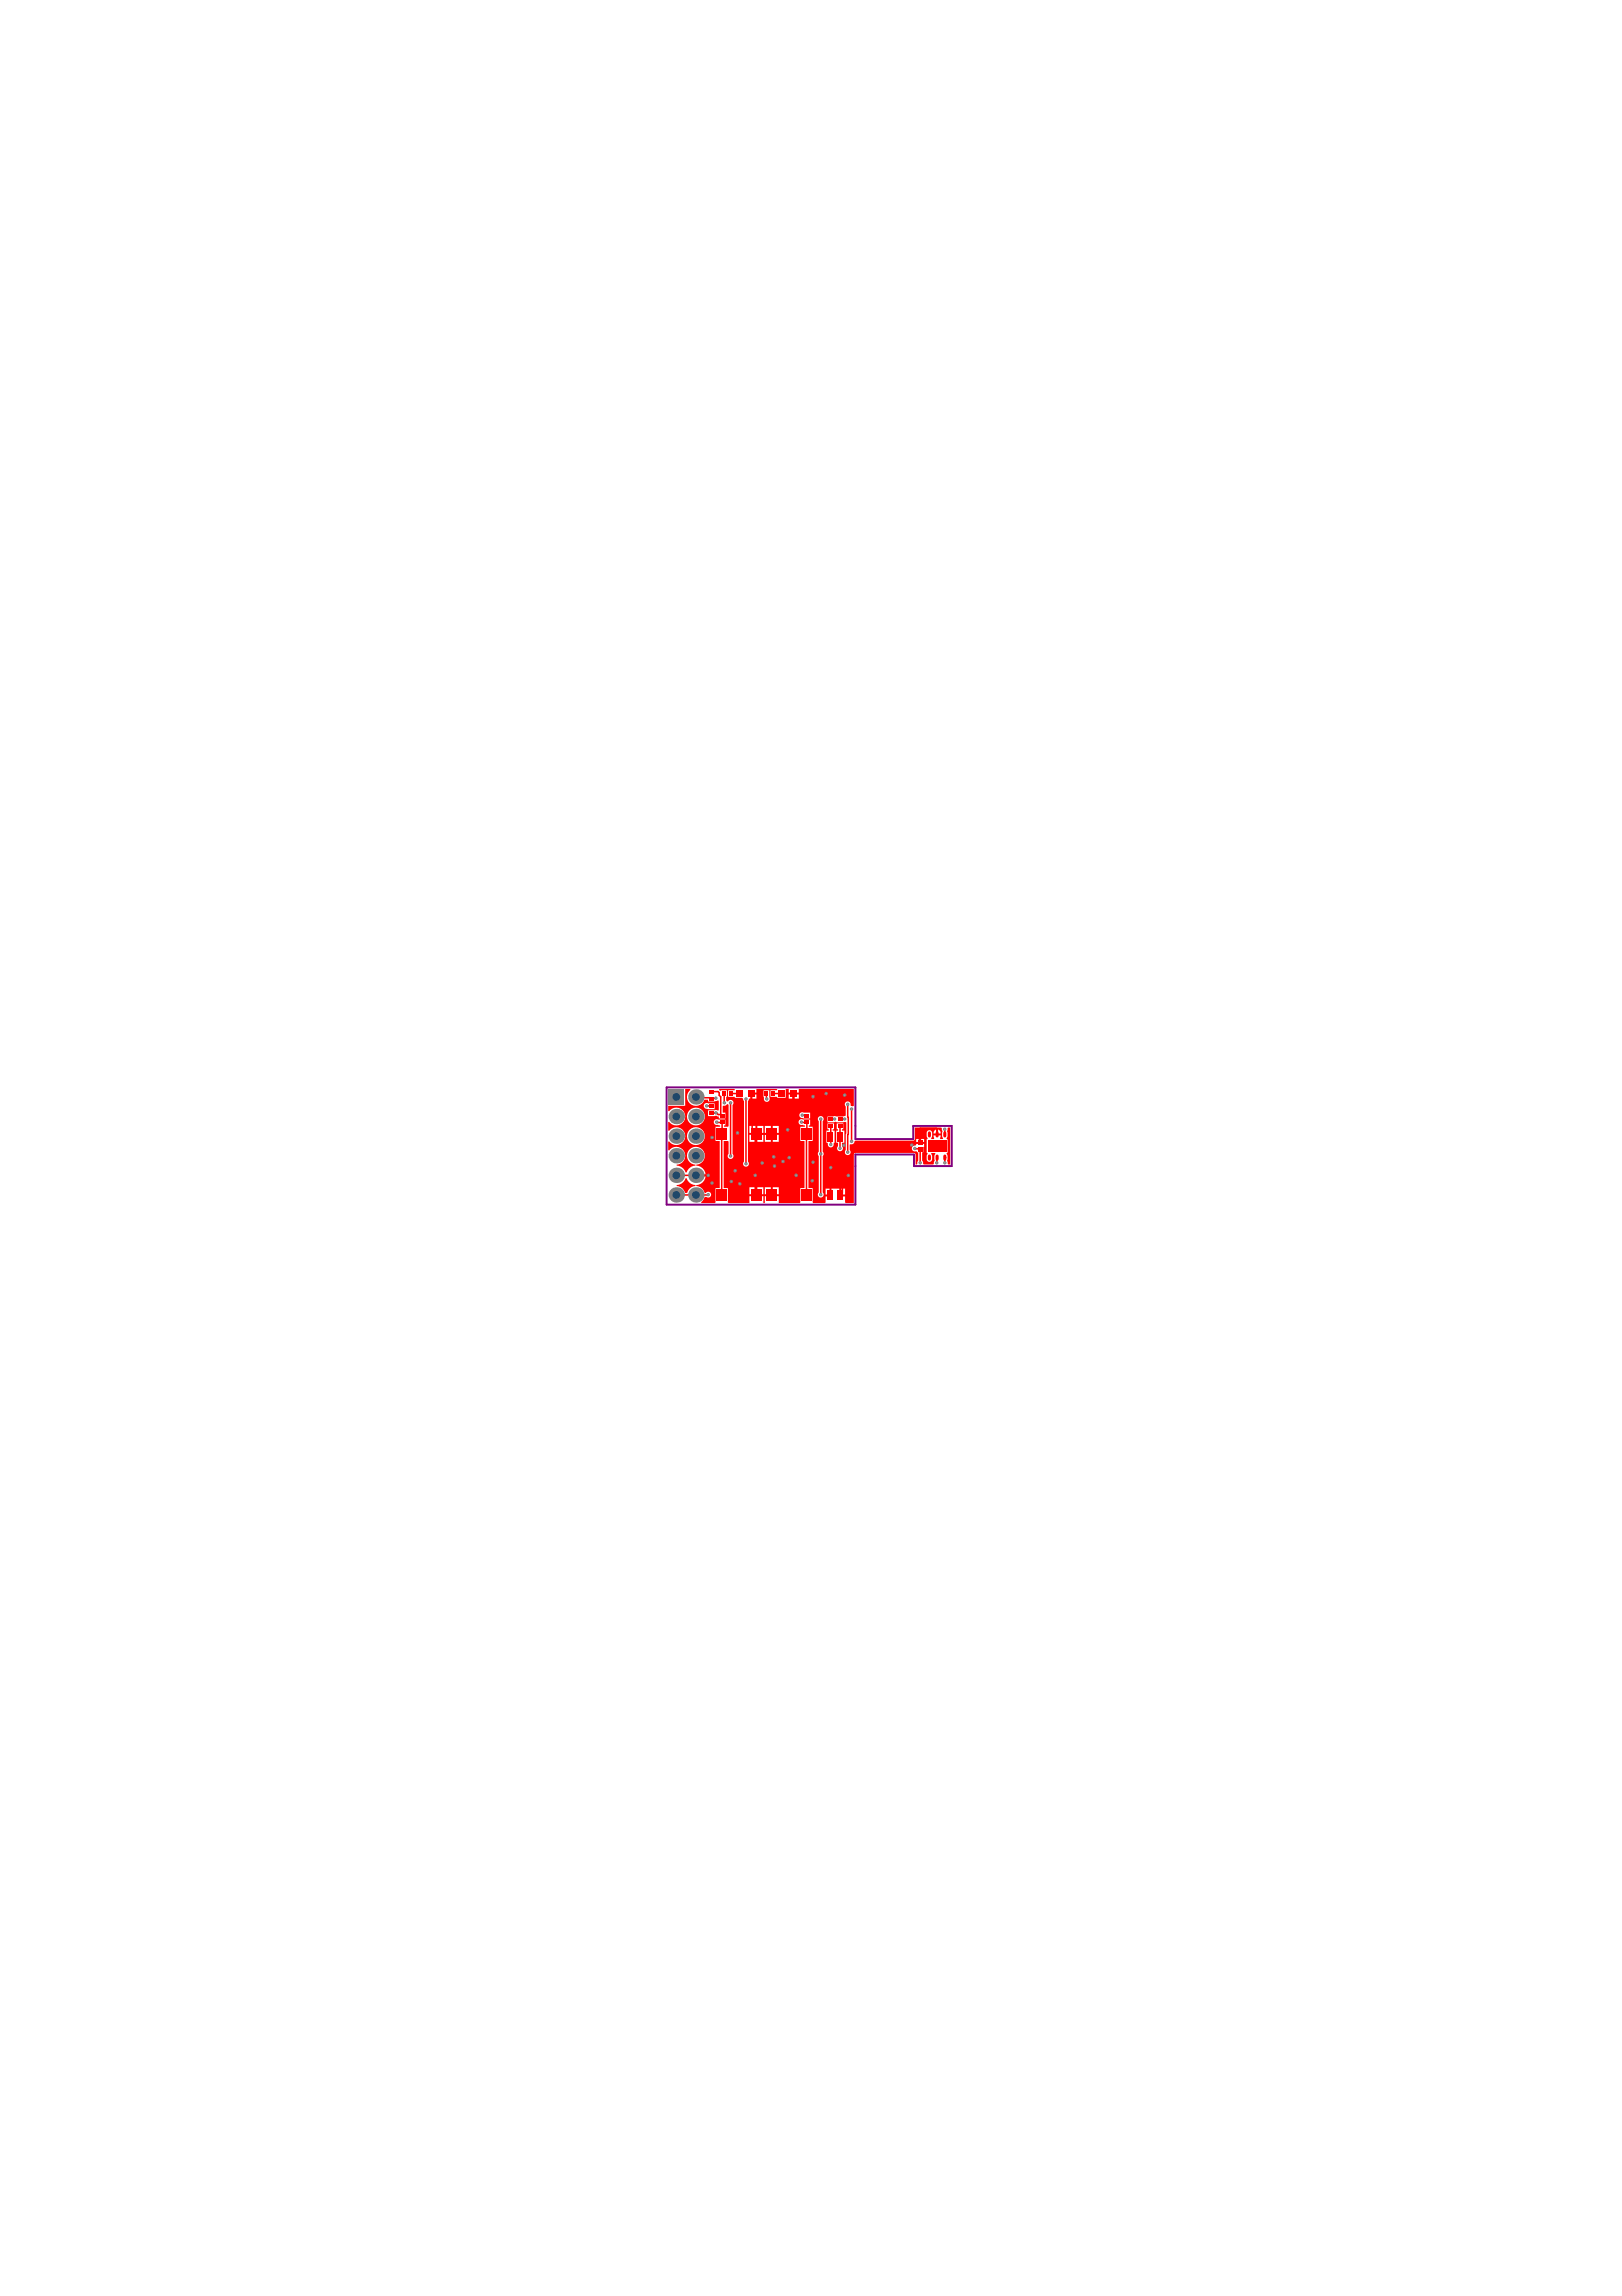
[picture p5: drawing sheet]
<svg xmlns="http://www.w3.org/2000/svg" width="210mm" height="297mm" viewBox="0 0 210 297" stroke-linecap="round" stroke-linejoin="round" font-family="sans-serif">
<path d="M86.3 140.7h24.4v6.7h7.5v-1.7h5v5.2h-4.9v-1.5h-7.6v6.4h-24.4z" fill="none" stroke="#800080" stroke-width=".25"/>
<g fill="#f00">
<path d="M122.7 145.9h.3v4.8h-.3l-.1-.2-.1-.3 .1-.6-.1-.3 .1-.1v-1.8l-.1-.2 .1-.1v-.5l-.1-.3z"/>
<path d="M87.6 153.3a1.23 1.23 0 0 0 1.1-.9h.2a1.23 1.23 0 0 0 1.1 .9v.1a1.13 1.13 0 0 0-1.1 .9h-.3a1.13 1.13 0 0 0-1-.9z"/>
<path d="M93.1 140.9h2v.1l-.9 .1v.8h.9v.1h1l.2 .5v7.8a.38 .38 0 0 0 0 .5 .38 .38 0 0 0 .5 0 .38 .38 0 0 0 0-.5v-7.8l.2-.4h.1v-.6h.1v-.2h.7v-.4h2.6h.1v.1l-.9 .1v.8h.9v.1h1.1v-1.1h.1h.3v.4h1.3v-.4h7.1v2.2a.28 .28 0 0 1-.4 0 .28 .28 0 0 1 0-.4 .38 .38 0 0 0-.6-.1 .38 .38 0 0 0-.1 .6v1.1l-.1 .1h-2.2v.8l1.1-.1 .1 .1 1.1-.1 .1 .1-.1 3.6a.38 .38 0 0 0 0 .5 .38 .38 0 0 0 .6 0 .38 .38 0 0 0 0-.5v-.7l.1-.1a.38 .38 0 0 0 .5-.3l.1-.1h7.6l.1-.2v-1.5h3.4l.2 .5-.1 .6 .1 .2v.2h-.3l-.1-.2 .1-.3h-.9l.1 .3-.1 .2h-.3l.1-.8a.36 .36 0 0 0-.3-.4 .36 .36 0 0 0-.4 .4v.5l.2 .1-.2 .2v1.8l.2 .1-.2 .1v.6a.36 .36 0 0 0 .4 .3 .36 .36 0 0 0 .3-.3l-.1-.8h.5l.1 .1-.2 .3 .1 .5-.2 .6h-1.3l-.2-.5v-1.1h.2v-.7h.1v-.4h-1l-.2 .2a.38 .38 0 0 0-.4 .4 .38 .38 0 0 0 .5 .3l.2 .2h.1v1.1l-.2 .5h-.1v-1.4l-.2-.1h-7.7l-.1 .2v6.2h-1.1v-.8h-.7v-.1h-.1v-.9h-1v.9h-.1v.1h-.7v.8h-1.6v-1.9h-.6v-6.1h.6v-1.8h-.5v-.2h.1v-.8h-.8a.39 .39 0 0 0-.6 .3 .39 .39 0 0 0 .5 .4l.3 .1v.2h-.6v1.8h.5v6.1h-.5v1.9h-.1h-2.7v-.8h-1.8v.8h-.2v-.8h-1.8v.8h-2.7h-.1v-1.9h-.6v-6.1h.6l.1 .1v1.6a.38 .38 0 0 0 0 .5 .38 .38 0 0 0 .5 0 .38 .38 0 0 0 0-.5v-6.3a.38 .38 0 0 0 0-.6 .38 .38 0 0 0-.6 .1l-.2-.1 .1-1.3h-.8h-.1l-.1-.1zM102.8 141.6v.5h.6v-.5zM102.1 141.6v.5h.5v-.5zM97.4 141.6v.5h.5v-.5zM98.8 141.1l.1 .9a.4 .4 0 0 0 .4 .5 .4 .4 0 0 0 .3-.6v-.8zM103.5 144a.44 .44 0 0 0 0 .5 .44 .44 0 0 0 .5 .2h.8v-.8h-1zM100 145.7v.9h.8v-.9zM99 145.7v.9h.8v-.9zM98 145.7v.9h.8v-.9zM97 145.7v.9h.8v-.9zM121.4 146.1v.5h.3v-.2zM120.9 146.2l-.1 .4h.3v-.5zM100 146.8v.9h.8v-.9zM99 146.8v.9h.8v-.9zM98 146.8v.9h.8v-.9zM97 146.8v.9h.8v-.9zM119.2 147.4v.3h.4v-.3zM118.6 147.4v.3h.4v-.3zM107.1 145.3v.8h.2v.2h-.4v1.5h.2v.2a.38 .38 0 0 0 .4 .4 .38 .38 0 0 0 .4-.4l.1-.2v-1.5h-.2v-.2h.1v-.8zM108.3 145.3v.8h.2v.2h-.3v1.5h.3v.5a.38 .38 0 0 0-.1 .5 .38 .38 0 0 0 .6 0 .38 .38 0 0 0 0-.5v-.5h.3v-1.5h-.3v-.2h.1v-.8zM100 153.6v.9h.8v-.9zM99 153.6v.9h.8v-.9zM98 153.6v.9h.8v-.9zM97 153.6v.9h.8v-.9zM108.9 153.8v.7h.5v-.7zM106.8 153.8v.7h.5v-.7zM105.9 144.5a.38 .38 0 0 0 .1 .5l-.1 4a.38 .38 0 0 0 .1 .6v4.7a.38 .38 0 0 0-.1 .5 .38 .38 0 0 0 .6 0 .38 .38 0 0 0 0-.5v-4.8a.38 .38 0 0 0 0-.5v-4a.38 .38 0 0 0 0-.5 .38 .38 0 0 0-.6 0z"/>
<path d="M86.5 143.1h2.2v-2.2h.6l.1 .1a1.15 1.15 0 0 0 0 1.9 1.15 1.15 0 0 0 1.7-.6h.5v.2l1.4-.1v1.2h-1.4v.8l1.1-.1 .3 .1v.3h.9v-.8h-.4v-.8l.4-.1 .2-.2 .2 .2v2.7l-.6 .1v-.2h.2v-.8h-.9a.39 .39 0 0 0-.6 .3 .39 .39 0 0 0 .5 .4l.3 .1v.2h-.6v1.8h.5v6.1h-.5v1.9h-.1h-1.7l-.1-.1 .4-.3 .1-.4h.2a.38 .38 0 0 0 .6 0 .38 .38 0 0 0-.1-.6 .38 .38 0 0 0-.6 .1h-.1a1.13 1.13 0 0 0-1.1-.9v-.1a1.23 1.23 0 0 0 1.2-1.1h-1.2v-.3h1.2a1.23 1.23 0 0 0-1.2-1.1v-.1a1.16 1.16 0 0 0 .9-1.8 1.16 1.16 0 0 0-1.9 0 1.16 1.16 0 0 0 .9 1.8v.1a1.22 1.22 0 0 0-1.1 .9h-.2a1.23 1.23 0 0 0-1.1-.9v-.1a1.15 1.15 0 0 0 .9-1.7 1.15 1.15 0 0 0-1.9-.2h-.1v-1.1h.1a1.15 1.15 0 0 0 1.7 .1 1.15 1.15 0 0 0 0-1.7 1.15 1.15 0 0 0-1.7 .2h-.1v-1.1l.1-.1a1.15 1.15 0 0 0 1.7 .2 1.15 1.15 0 0 0 0-1.7 1.15 1.15 0 0 0-1.7 .2l-.1-.1zM91.2 142.8a.44 .44 0 0 0 0 .5 .44 .44 0 0 0 .4 .2h.9v-.8h-1zM88.9 144.4a1.16 1.16 0 0 0 2.3 0 1.16 1.16 0 0 0-2.3 0zM88.9 147a1.16 1.16 0 0 0 2.3 0 1.16 1.16 0 0 0-2.3 0z"/>
</g>
<g fill="none" stroke="#f00" stroke-width=".2">
<path d="M87.5 152.1h4.2M90.1 141.9l.1 .1 2.4 .1M91.5 143.1h.5M91.7 154.6h-4.2M92 141.2h.9l.2 .2v.3l.2 .2v2.3l.1 .1-.1-.1h-.4l-.2-.2h-.7M92.7 145.2h.7v9.4M93.7 141.5v1.2M94.5 142.7v6.9M94.6 141.5h1M96.5 142.2v8.4M97.2 141.5l.1 4.6 .6 .6M97.9 146.7h2"/>
<path d="M97.9 146.7l-.2 .1v7.7l.2 .1M99.2 141.5v.7M99.9 146.7h.1M100.1 141.5h1M102.7 141.5l-.1 .1v.9l.4 .4v9.2M103.7 145.2h.7v9.4M103.8 144.3h.6M106.2 154.6h.1M106.2 144.8h.1M106.2 144.8v9.8M107.5 145.7v2.4M108.7 145.7v2.9"/>
<path d="M109.2 148.2v2.9l-.2 .2v3.1l-.3 .3M109.3 144.8h-.6M109.7 142.9v1.6l.1 .1-.1 4.5M110.2 143.5v4.2M118.4 148.6l.7 .1v1.7M119.1 150.4h.1M121.3 146.8v-.7l-.1-.1h-2.1l-.1 .1v1.7l.1 .1h-.8l-.3 .2M121.3 149.8l-.1 .6M122.3 146.1h.1M122.3 146.1v.7M122.3 146.8h.1M122.3 149.8h.1"/>
<path d="M122.3 149.8v.6"/>
</g>
<circle cx="119.1" cy="150.4" r=".22" fill="#808080"/>
<circle cx="119.1" cy="150.4" r=".1" fill="#a6968d"/>
<circle cx="121.2" cy="150.4" r=".22" fill="#808080"/>
<circle cx="121.2" cy="150.4" r=".1" fill="#a6968d"/>
<circle cx="122.3" cy="150.4" r=".22" fill="#808080"/>
<circle cx="122.3" cy="150.4" r=".1" fill="#a6968d"/>
<circle cx="122.3" cy="146.1" r=".22" fill="#808080"/>
<circle cx="122.3" cy="146.1" r=".1" fill="#a6968d"/>
<circle cx="118" cy="148.1" r=".22" fill="#808080"/>
<circle cx="118" cy="148.1" r=".1" fill="#a6968d"/>
<circle cx="118.4" cy="148.6" r=".22" fill="#808080"/>
<circle cx="118.4" cy="148.6" r=".1" fill="#a6968d"/>
<circle cx="94.6" cy="152.9" r=".22" fill="#808080"/>
<circle cx="94.6" cy="152.9" r=".1" fill="#a6968d"/>
<circle cx="100.1" cy="149.7" r=".22" fill="#808080"/>
<circle cx="100.1" cy="149.7" r=".1" fill="#a6968d"/>
<circle cx="106.9" cy="141.5" r=".22" fill="#808080"/>
<circle cx="106.9" cy="141.5" r=".1" fill="#a6968d"/>
<circle cx="105.2" cy="150.4" r=".22" fill="#808080"/>
<circle cx="105.2" cy="150.4" r=".1" fill="#a6968d"/>
<circle cx="105.1" cy="152.8" r=".22" fill="#808080"/>
<circle cx="105.1" cy="152.8" r=".1" fill="#a6968d"/>
<circle cx="107.5" cy="151.1" r=".22" fill="#808080"/>
<circle cx="107.5" cy="151.1" r=".1" fill="#a6968d"/>
<circle cx="95.4" cy="146.6" r=".22" fill="#808080"/>
<circle cx="95.4" cy="146.6" r=".1" fill="#a6968d"/>
<circle cx="92.1" cy="147.2" r=".22" fill="#808080"/>
<circle cx="92.1" cy="147.2" r=".1" fill="#a6968d"/>
<circle cx="92.1" cy="153.1" r=".22" fill="#808080"/>
<circle cx="92.1" cy="153.1" r=".1" fill="#a6968d"/>
<circle cx="95.1" cy="151.5" r=".22" fill="#808080"/>
<circle cx="95.1" cy="151.5" r=".1" fill="#a6968d"/>
<circle cx="100.2" cy="150.9" r=".22" fill="#808080"/>
<circle cx="100.2" cy="150.9" r=".1" fill="#a6968d"/>
<circle cx="102.1" cy="149.8" r=".22" fill="#808080"/>
<circle cx="102.1" cy="149.8" r=".1" fill="#a6968d"/>
<circle cx="109.8" cy="152.1" r=".22" fill="#808080"/>
<circle cx="109.8" cy="152.1" r=".1" fill="#a6968d"/>
<circle cx="109.3" cy="141.7" r=".22" fill="#808080"/>
<circle cx="109.3" cy="141.7" r=".1" fill="#a6968d"/>
<circle cx="105.2" cy="141.9" r=".22" fill="#808080"/>
<circle cx="105.2" cy="141.9" r=".1" fill="#a6968d"/>
<circle cx="101.9" cy="146.2" r=".22" fill="#808080"/>
<circle cx="101.9" cy="146.2" r=".1" fill="#a6968d"/>
<circle cx="101.3" cy="150.3" r=".22" fill="#808080"/>
<circle cx="101.3" cy="150.3" r=".1" fill="#a6968d"/>
<circle cx="98.6" cy="150.5" r=".22" fill="#808080"/>
<circle cx="98.6" cy="150.5" r=".1" fill="#a6968d"/>
<circle cx="95.7" cy="153.2" r=".22" fill="#808080"/>
<circle cx="95.7" cy="153.2" r=".1" fill="#a6968d"/>
<circle cx="103" cy="152.1" r=".22" fill="#808080"/>
<circle cx="103" cy="152.1" r=".1" fill="#a6968d"/>
<circle cx="97.7" cy="152.1" r=".22" fill="#808080"/>
<circle cx="97.7" cy="152.1" r=".1" fill="#a6968d"/>
<circle cx="91.6" cy="152.1" r=".22" fill="#808080"/>
<circle cx="91.7" cy="152.1" r=".1" fill="#a6968d"/>
<circle cx="106.2" cy="154.6" r=".22" fill="#808080"/>
<circle cx="106.2" cy="154.6" r=".1" fill="#a6968d"/>
<circle cx="91.7" cy="154.6" r=".22" fill="#808080"/>
<circle cx="91.7" cy="154.6" r=".1" fill="#a6968d"/>
<circle cx="92.6" cy="144" r=".22" fill="#808080"/>
<circle cx="92.6" cy="144" r=".1" fill="#a6968d"/>
<circle cx="103.8" cy="144.3" r=".22" fill="#808080"/>
<circle cx="103.8" cy="144.3" r=".1" fill="#a6968d"/>
<circle cx="108" cy="144.8" r=".22" fill="#808080"/>
<circle cx="108" cy="144.8" r=".1" fill="#a6968d"/>
<circle cx="109.3" cy="144.8" r=".22" fill="#808080"/>
<circle cx="109.3" cy="144.8" r=".1" fill="#a6968d"/>
<circle cx="106.2" cy="144.8" r=".22" fill="#808080"/>
<circle cx="106.2" cy="144.8" r=".1" fill="#a6968d"/>
<circle cx="106.2" cy="149.3" r=".22" fill="#808080"/>
<circle cx="106.2" cy="149.3" r=".1" fill="#a6968d"/>
<circle cx="109.2" cy="148.2" r=".22" fill="#808080"/>
<circle cx="109.2" cy="148.2" r=".1" fill="#a6968d"/>
<circle cx="110.2" cy="143.5" r=".22" fill="#808080"/>
<circle cx="110.2" cy="143.5" r=".1" fill="#a6968d"/>
<circle cx="110.2" cy="147.7" r=".22" fill="#808080"/>
<circle cx="110.2" cy="147.7" r=".1" fill="#a6968d"/>
<circle cx="92.6" cy="142.1" r=".22" fill="#808080"/>
<circle cx="92.6" cy="142.1" r=".1" fill="#a6968d"/>
<circle cx="94.5" cy="142.7" r=".22" fill="#808080"/>
<circle cx="94.5" cy="142.7" r=".1" fill="#a6968d"/>
<circle cx="93.7" cy="142.7" r=".22" fill="#808080"/>
<circle cx="93.7" cy="142.7" r=".1" fill="#a6968d"/>
<circle cx="109.7" cy="142.9" r=".22" fill="#808080"/>
<circle cx="109.7" cy="142.9" r=".1" fill="#a6968d"/>
<circle cx="109.7" cy="149.1" r=".22" fill="#808080"/>
<circle cx="109.7" cy="149.1" r=".1" fill="#a6968d"/>
<circle cx="108.7" cy="148.6" r=".22" fill="#808080"/>
<circle cx="108.7" cy="148.6" r=".1" fill="#a6968d"/>
<circle cx="107.5" cy="148.1" r=".22" fill="#808080"/>
<circle cx="107.5" cy="148.1" r=".1" fill="#a6968d"/>
<circle cx="96.5" cy="150.6" r=".22" fill="#808080"/>
<circle cx="96.5" cy="150.6" r=".1" fill="#a6968d"/>
<circle cx="96.5" cy="142.2" r=".22" fill="#808080"/>
<circle cx="96.5" cy="142.2" r=".1" fill="#a6968d"/>
<circle cx="99.2" cy="142.2" r=".22" fill="#808080"/>
<circle cx="99.2" cy="142.2" r=".1" fill="#a6968d"/>
<circle cx="94.5" cy="149.6" r=".22" fill="#808080"/>
<circle cx="94.5" cy="149.6" r=".1" fill="#a6968d"/>
<circle cx="91.5" cy="143.1" r=".22" fill="#808080"/>
<circle cx="91.5" cy="143.1" r=".1" fill="#a6968d"/>
<circle cx="103.7" cy="145.2" r=".22" fill="#808080"/>
<circle cx="103.7" cy="145.2" r=".1" fill="#a6968d"/>
<circle cx="92.7" cy="145.2" r=".22" fill="#808080"/>
<circle cx="92.7" cy="145.2" r=".1" fill="#a6968d"/>
<path d="M86.5 140.9h2v2h-2z" fill-rule="evenodd" fill="#808080"/>
<circle cx="87.5" cy="141.9" r=".5" fill="#1f4769"/>
<circle cx="87.5" cy="154.6" r="1" fill="#808080"/>
<circle cx="87.5" cy="154.6" r=".5" fill="#1f4769"/>
<circle cx="87.5" cy="152.1" r="1" fill="#808080"/>
<circle cx="87.5" cy="152.1" r=".5" fill="#1f4769"/>
<circle cx="87.5" cy="149.5" r="1" fill="#808080"/>
<circle cx="87.5" cy="149.5" r=".5" fill="#1f4769"/>
<circle cx="87.5" cy="144.4" r="1" fill="#808080"/>
<circle cx="87.5" cy="144.4" r=".5" fill="#1f4769"/>
<circle cx="87.5" cy="147" r="1" fill="#808080"/>
<circle cx="87.5" cy="147" r=".5" fill="#1f4769"/>
<circle cx="90.1" cy="152.1" r="1" fill="#808080"/>
<circle cx="90.1" cy="152.1" r=".5" fill="#1f4769"/>
<circle cx="90.1" cy="149.5" r="1" fill="#808080"/>
<circle cx="90.1" cy="149.5" r=".5" fill="#1f4769"/>
<circle cx="90.1" cy="144.4" r="1" fill="#808080"/>
<circle cx="90.1" cy="144.4" r=".5" fill="#1f4769"/>
<circle cx="90.1" cy="141.9" r="1" fill="#808080"/>
<circle cx="90.1" cy="141.9" r=".5" fill="#1f4769"/>
<circle cx="90.1" cy="154.6" r="1" fill="#808080"/>
<circle cx="90.1" cy="154.6" r=".5" fill="#1f4769"/>
<circle cx="90.1" cy="147" r="1" fill="#808080"/>
<circle cx="90.1" cy="147" r=".5" fill="#1f4769"/>
<g fill="#f00">
<path d="M118.8 148.4h.5v.5h-.5z" fill-rule="evenodd"/>
<path d="M118.8 147.6h.5v.5h-.5z" fill-rule="evenodd"/>
<path d="M95.2 141.1h.8v.8h-.8z" fill-rule="evenodd"/>
<path d="M96.8 141.1h.8v.8h-.8z" fill-rule="evenodd"/>
<path d="M100.7 141.1h.8v.8h-.8z" fill-rule="evenodd"/>
<path d="M102.3 141.1h.8v.8h-.8z" fill-rule="evenodd"/>
<path d="M91.8 141.9h.5v.4h-.5z" fill-rule="evenodd"/>
<path d="M91.8 141h.5v.4h-.5z" fill-rule="evenodd"/>
<path d="M91.8 142.9h.5v.4h-.5z" fill-rule="evenodd"/>
<path d="M91.8 143.8h.5v.4h-.5z" fill-rule="evenodd"/>
<path d="M107.2 145.5h.6v.4h-.6z" fill-rule="evenodd"/>
<path d="M107.2 144.6h.6v.4h-.6z" fill-rule="evenodd"/>
<path d="M108.4 145.5h.6v.4h-.6z" fill-rule="evenodd"/>
<path d="M108.4 144.6h.6v.4h-.6z" fill-rule="evenodd"/>
<path d="M104.1 145h.6v.4h-.6z" fill-rule="evenodd"/>
<path d="M104.1 144.1h.6v.4h-.6z" fill-rule="evenodd"/>
<path d="M93.2 145h.5v.4h-.5z" fill-rule="evenodd"/>
<path d="M93.2 144.1h.5v.4h-.5z" fill-rule="evenodd"/>
<path d="M94.4 141.2h.4v.5h-.4z" fill-rule="evenodd"/>
<path d="M93.5 141.2h.4v.5h-.4z" fill-rule="evenodd"/>
<path d="M99.9 141.2h.4v.5h-.4z" fill-rule="evenodd"/>
<path d="M99 141.2h.4v.5h-.4z" fill-rule="evenodd"/>
<path d="M108.4 146.4h.7v1.3h-.7z" fill-rule="evenodd"/>
<path d="M107.1 146.4h.8v1.3h-.8z" fill-rule="evenodd"/>
<path d="M107.1 154h.8v1.3h-.8z" fill-rule="evenodd"/>
<path d="M108.4 154h.7v1.3h-.7z" fill-rule="evenodd"/>
<path d="M99.2 153.9h1.3v1.5h-1.3z" fill-rule="evenodd"/>
<path d="M99.2 145.9h1.3v1.6h-1.3z" fill-rule="evenodd"/>
<path d="M103.7 153.9h1.3v1.5h-1.3z" fill-rule="evenodd"/>
<path d="M103.7 145.9h1.3v1.6h-1.3z" fill-rule="evenodd"/>
<path d="M97.2 145.9h1.3v1.6h-1.3z" fill-rule="evenodd"/>
<path d="M97.2 153.9h1.3v1.5h-1.3z" fill-rule="evenodd"/>
<path d="M92.7 145.9h1.3v1.6h-1.3z" fill-rule="evenodd"/>
<path d="M92.7 153.9h1.3v1.5h-1.3z" fill-rule="evenodd"/>
<path d="M120.1 147.5h2.4v1.5h-2.4z" fill-rule="evenodd"/>
</g>
<path d="M120.3 146.6v.4M120.3 149.6v.4M121.3 146.6v.4M121.3 149.6v.4M122.3 146.6v.4M122.3 149.6v.4" fill="none" stroke="#f00" stroke-width=".4"/>
</svg>
